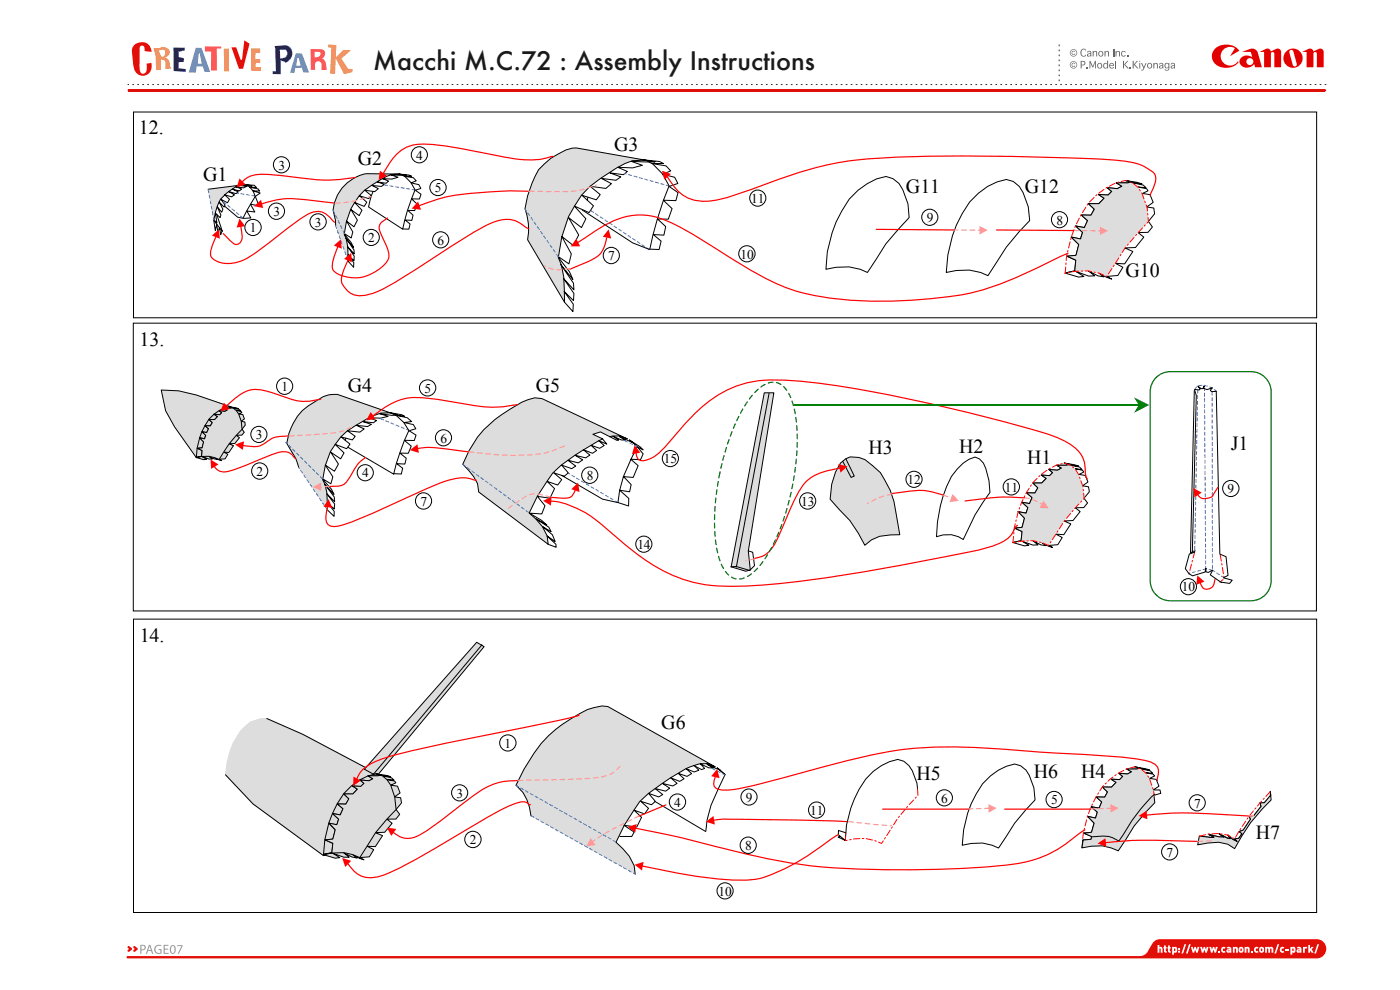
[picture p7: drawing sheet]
<svg xmlns="http://www.w3.org/2000/svg" width="297mm" height="210mm" viewBox="0 0 297 210" stroke-linecap="round" stroke-linejoin="round" font-family="sans-serif">
<defs><g id="words">
<text font-size="5.3" fill="#1a1a1a" x="79.2" y="14.9">Macchi M.C.72 : Assembly Instructions</text>
<g font-size="4.2">
<text x="29.5" y="28.3">12.</text>
<text x="75.9" y="34.9">G2</text>
<text x="130.3" y="31.9">G3</text>
<text x="43.1" y="38.5">G1</text>
<text x="192.2" y="40.9">G11</text>
<text x="217.4" y="40.9">G12</text>
<text x="238.8" y="58.7">G10</text>
<text x="29.6" y="73.5">13.</text>
<text x="73.8" y="83.1">G4</text>
<text x="113.7" y="83.2">G5</text>
<text x="261.1" y="95.4">J1</text>
<text x="184.2" y="96.3">H3</text>
<text x="203.5" y="96.2">H2</text>
<text x="217.9" y="98.4">H1</text>
<text x="29.6" y="136.2">14.</text>
<text x="140.3" y="154.7">G6</text>
<text x="194.4" y="165.5">H5</text>
<text x="219.3" y="164.9">H6</text>
<text x="229.4" y="165.1">H4</text>
<text x="266.4" y="178">H7</text>
</g>
<g font-size="2.8">
<text x="59.1" y="36">3</text>
<text x="88.3" y="33.9">4</text>
<text x="92.2" y="40.8">5</text>
<text x="58" y="45.8">3</text>
<text x="159.4" y="43">11</text>
<text x="196.6" y="47.1">9</text>
<text x="224.1" y="47.6">8</text>
<text x="53" y="49.2">1</text>
<text x="66.8" y="48.1">3</text>
<text x="78.1" y="51.4">2</text>
<text x="92.8" y="51.9">6</text>
<text x="129" y="55.2">7</text>
<text x="157.1" y="54.9">10</text>
<text x="59.7" y="82.9">1</text>
<text x="90" y="83.3">5</text>
<text x="54.3" y="93.2">3</text>
<text x="93.4" y="93.9">6</text>
<text x="54.4" y="100.9">2</text>
<text x="76.8" y="101.3">4</text>
<text x="124.5" y="101.8">8</text>
<text x="140.8" y="98.3">15</text>
<text x="89.2" y="107.3">7</text>
<text x="170" y="107.3">13</text>
<text x="192.5" y="102.7">12</text>
<text x="213.2" y="104.3">11</text>
<text x="260.4" y="104.7">9</text>
<text x="135.2" y="116.5">14</text>
<text x="250.7" y="125.4">10</text>
<text x="107.1" y="158.6">1</text>
<text x="96.9" y="169.2">3</text>
<text x="143" y="171.1">4</text>
<text x="158.2" y="170.1">9</text>
<text x="171.9" y="172.9">11</text>
<text x="199.7" y="170.3">6</text>
<text x="223" y="170.6">5</text>
<text x="253.3" y="171.3">7</text>
<text x="99.7" y="179.1">2</text>
<text x="158.1" y="180.3">8</text>
<text x="247.5" y="181.7">7</text>
<text x="152.4" y="190">10</text>
</g>
</g></defs>
<path d="M116.4 156.1a32.1 32.1 0 0 1 8.2-5.6l3.1-.8 1.2 .2 22.8 12.8a5.6 5.6 0 0 0-5.3 0 44.6 44.6 0 0 0-10.7 7.3l-3.2 5-1.8 3.7 2.8 2.9 1 2 .2 1.8-22.1-12.3a9.5 9.5 0 0 0-3.1-6.5 35.1 35.1 0 0 1 6.9-10.5z" fill-rule="evenodd" fill="#ddd"/>
<path d="M28.3 23.8h251v43.6h-251zM28.3 131.3h251v62.3h-251zM112.6 173.1a9.5 9.5 0 0 0-3.1-6.5 32.5 32.5 0 0 1 8.4-11.9 39.6 39.6 0 0 1 6.7-4.2l3.1-.8 1.2 .2 22.8 12.8a5.6 5.6 0 0 0-5.3 0 44.6 44.6 0 0 0-10.7 7.3l-3.2 5-1.8 3.7 2.8 2.9 1 2 .2 1.8M139 170l10.7 6.4M147.2 162.4l1.6 .8 .7-.2-.9-.9 1.8 .8h.9l-1.3-.8 2.9 1.4-.8-.6 1.7 1.4M147.3 162.4l1 1-1 .4-1.8-.8 1.2 1.1-.9 .6-1.9-.6 1.2 1.1-.9 .5-1.9-.7 1.3 1.2-.9 .5-2.2-.5 1.6 1-.9 .6-2.2-.5 1.6 1.2-.9 .5-2.1-.7 1.4 1.7-.8 .7-2.3-.7 1.7 1.5-.9 1.1-2.2-.8 1.6 1.6-1 2-2.7-.3 2.1 1.4-.5 .9h-2.5M152.9 163.5l.9 .9-3 6.4-.8 3-.3 2.5" fill="none" stroke="#000" stroke-width=".21"/>
<path d="M109.4 166.6l21.3 12M112.6 173l22.1 12.4M153.8 164.4l-2.9-1.5" fill="none" stroke="#3365ff" stroke-width=".21" stroke-dasharray=".7 .5"/>
<path d="M64.1 87.1l2.5-1.8a6.4 6.4 0 0 1 5-1.6l11.2 3.9h-2.1a23.7 23.7 0 0 0-8.4 5.1 14.4 14.4 0 0 0-3.8 9l.5 1.1 .3 1.7 .2 3.7-6.1-9a10.3 10.3 0 0 0-1.9-4.1l-.7-1.1a12.9 12.9 0 0 1 3.3-6.9z" fill-rule="evenodd" fill="#ddd"/>
<path d="M63.4 99.2a10.3 10.3 0 0 0-1.9-4.1l-.7-1.1a11.7 11.7 0 0 1 5.8-8.7 6.4 6.4 0 0 1 5-1.6l11.2 3.9h-2.1a23.7 23.7 0 0 0-8.4 5.1 14.4 14.4 0 0 0-3.8 9l.5 1.1 .3 1.7 .2 3.7 1.4 1.3v-1l-1.5-1.9 1.5 1.4 .1-1.1-1.7-2.2 1.7 1.7-.1-1-2-2.7 2 2.2-.6-1.1-1.8-2.1M73.4 92.9l-.2 .5M73.8 94.9l9.7 5.7M82.8 87.6l1.2 .5 1.6 1.5 1.1 1.7a47.7 47.7 0 0 0-3.2 9.3M83.5 100.5l1.6 .1 .3-1.3-1.2-.9h1.7l.3-1.2-1.4-1.1 1.8 .1 .6-1.6-1.4-1.2h2.1l.4-1.1-1.5-.9 1.4-.5-.5-.8-2-.5 1.6-.2-.9-.8-2.5-.5 2 .2-.6-.3-2.7-.5 1.8 .6h-1.3l-2.6-.4 1.8 .6-1.6 .4-2.4-.1 1.6 .6-.7 .5-2.2-.3 1.8 .6-.8 .5-2.4-.3 1.7 .8-1 .7-2.6-.3 1.7 1.2-.6 .7-2.5-.6 2 1.5-.8 1-2.4-1 1.9 1.9-.7 1.2-2.2-1.4 1.7 2.5-.9 1.6-1.9-1.4 1.6 2.5-.4 1.5-1.7-1" fill="none" stroke="#000" stroke-width=".21"/>
<path d="M86.8 91.3l-6.5-2.7M68.5 101.6l-7.9-7.8" fill="none" stroke="#3365ff" stroke-width=".21" stroke-dasharray=".7 .5"/>
<path d="M34.2 82.7l3.7 .2 3.8 .9 7.2 2.5 .8 1.8-6.4 8.7-1.6 .3-4.7-6.5-1.9-3.5z" fill-rule="evenodd" fill="#ddd"/>
<path d="M34.2 82.7l3.7 .2 3.8 .9 7.2 2.5 .8 1.8-6.4 8.7-1.6 .3-4.7-6.5-1.9-3.5z" fill="none" stroke="#000" stroke-width=".21"/>
<path d="M44.3 89h1.2l.6-.6-.6-.5 1.1 .1 .4-.4-.5-.5 1.2 .2 .5-.3-.6-.4 1.8-.1-.8-.2 2 .4-1.1-.1 1.2 .2 .4 .3-1-.1 1 .3 .2 .2-.7 .3 .9 .1 .4 1-.8 .5 .8 .1 .1 .7-.7 .8 .5 .7-.5 .6h-1.2l.7 .5-1 1.3h-1.2l.9 .4-.9 1.5-1.1-.1 .8 .5-.5 .9-1.3 .1 .5 .3-1.5-.7 .6 .5-.7-.2-1.1-.5 .7 .6h-.7l-1.5-.6 1 .6-.6 .1-1.6-.5 1.2-.2 .1-1.2-1.1-.5 1.1-.1 .3-1.3-.9-.9 1.1 .3 .2-.8-.8-.7 1.1 .1 .3-.8-.7-.6h1.1l.4-.7z" fill-rule="evenodd" fill="#ddd"/>
<path d="M44.3 89h1.2l.6-.6-.6-.5 1.1 .1 .4-.4-.5-.5 1.2 .2 .5-.3-.6-.4 1.8-.1-.8-.2 2 .4-1.1-.1 1.2 .2 .4 .3-1-.1 1 .3 .2 .2-.7 .3 .9 .1 .4 1-.8 .5 .8 .1 .1 .7-.7 .8 .5 .7-.5 .6h-1.2l.7 .5-1 1.3h-1.2l.9 .4-.9 1.5-1.1-.1 .8 .5-.5 .9-1.3 .1 .5 .3-1.5-.7 .6 .5-.7-.2-1.1-.5 .7 .6h-.7l-1.5-.6 1 .6-.6 .1-1.6-.5 1.2-.2 .1-1.2-1.1-.5 1.1-.1 .3-1.3-.9-.9 1.1 .3 .2-.8-.8-.7 1.1 .1 .3-.8-.7-.6h1.1l.4-.7z" fill="none" stroke="#000" stroke-width=".21"/>
<path d="M45.3 87.9l1.3 .1 .4-.4-.5-.5 1.2 .2 .5-.3-.6-.4 1.8-.1-.8-.2a3.3 3.3 0 0 1 2.6 3.1l.1 1.7a25.6 25.6 0 0 0-4.8 6.4 6.3 6.3 0 0 0-4.9-.5l1.2-.2 .1-1.2-1-.5 1-.1 .3-1.3-.9-.9 1.1 .3 .2-.8-.8-.7 1.1 .1 .3-.8-.7-.6 1.1 .1 .4-.8-.7-.6h1.2l.6-.6z" fill-rule="evenodd" fill="#ddd"/>
<path d="M45.3 87.9l1.3 .1 .4-.4-.5-.5 1.2 .2 .5-.3-.6-.4 1.8-.1-.8-.2a3.3 3.3 0 0 1 2.6 3.1l.1 1.7a25.6 25.6 0 0 0-4.8 6.4 6.3 6.3 0 0 0-4.9-.5l1.2-.2 .1-1.2-1-.5 1-.1 .3-1.3-.9-.9 1.1 .3 .2-.8-.8-.7 1.1 .1 .3-.8-.7-.6 1.1 .1 .4-.8-.7-.6h1.2l.6-.6zM48.6 86.2a8.3 8.3 0 0 0-5.8 5.3l-1 3.5-.1 2" fill="none" stroke="#000" stroke-width=".21"/>
<path d="M102.6 91.2a31.1 31.1 0 0 1 9.5-6.4l1.4-.4 1.5 .2 18.1 8.5-1.7-.6-2 .1-2-1-1.6 .5 2.1 1a48.5 48.5 0 0 0-10.6 7.2l-3.3 5-1.7 3.5 1.4 1.3 1.4 1.6 1 2 .2 1.8-14.7-11.1-.3-1.8-.8-1.5-2.3-2.6 1.3-2.9 1.8-2.9z" fill-rule="evenodd" fill="#ddd"/>
<path d="M102.6 91.2a31.1 31.1 0 0 1 9.5-6.4l1.4-.4 1.5 .2 18.1 8.5-1.7-.6-2 .1-2-1-1.6 .5 2.1 1a48.5 48.5 0 0 0-10.6 7.2l-3.3 5-1.7 3.5 1.4 1.3 1.4 1.6 1 2 .2 1.8-14.7-11.1-.3-1.8-.8-1.5-2.3-2.6 1.3-2.9 1.8-2.9zM127.9 93.2l.8 1-1.7-.7 1.2 1-1 .6-1.8-.6 1.2 1.1-.9 .6-2-.8 1.4 1.1-.9 .6-2.2-.5 1.6 .9-.9 .7-2.2-.6 1.6 1.3-.8 .5-2.2-.8 1.5 1.7-.9 .7-2.2-.7 1.7 1.4-.9 1.2-2.2-.8 1.5 1.5-.9 2.1-2.7-.4 1.6 2-.7 1.7-2.6-.1 2.6 1.5 1.1 .9-2.3-1.2 2.7 1.7 .5 1-1.8-1.1 2.1 1.7 .6 1.5-1.8-1.2 1.9 1.8 .1 .6-1.7-.6M129.4 92.6l1.5 .8h.3l-1.2-.9 1.8 .8 .9 .1-1.3-.8 2.8 1.3-.7-.6 2.3 1.5 .6 .6-1.2-.6 1.2 1.5-.5 1.2-2.1-.1 1.6 1.4-1.1 2.5-2-.2 1.6 1.7-.3 1.5-2.2-.3 2 1.7-.1 1.6-2.2-.7M134.2 93.9l1 .9-3 6.3-.8 3-.3 2.4M119.3 100.9l8.5 5 3.3 .7M219.1 102.5h1.9l.9-1-1-.7 1.7 .1 .7-.6-.8-.7 1.8 .1 .8-.4-.9-.6h2l.7-.2-1.1-.3 3 .7-1.7-.2 1.9 .4 .5 .5-1.4-.1 1.6 .2 .2 .4-1 .5 1.4 .3 .5 1.3-1.1 .9 1.2 .2 .2 1-1.1 1.4 .7 1-.8 1h-1.8l1 .8-1.5 1.9-1.9 .1 1.5 .6-1.5 2.3-1.7-.1 1.3 .7-.9 1.5-2 .2 .9 .4-.9-.3-1.4-.7 .9 .7-1.1-.2-1.7-.9 1.1 .9h-1.1l-2.3-.8 1.5 .9-1 .1-2.5-.7 1.8-.4 .2-2-1.6-.7 1.6-.1 .5-2-1.3-1.4 1.7 .4 .4-1.2-1.3-1.2 1.6 .3 .5-1.3-1.1-1 1.7 .1 .7-1.1z" fill="none" stroke="#000" stroke-width=".21"/>
<path d="M98.2 98.5l14.1 10.3M135.2 94.8l-2.9-1.4M131.1 106.6l-10.6-6.3" fill="none" stroke="#3365ff" stroke-width=".21" stroke-dasharray=".7 .5"/>
<path d="M219.1 102.5h1.9l1-1-1.1-.7 1.8 .1 .6-.6-.8-.7 1.8 .1 .9-.4-1-.6h2l.7-.2-1.1-.3 1.3 .5 1 .8 .8 1.1 .8 2.5 .3 2.6-4.3 4.8-3.3 5.2-1.4-.6-1.9-.4-2.3 .1-2 .3 1.8-.4 .2-2-1.6-.7 1.6-.1 .5-2-1.3-1.3 1.7 .3 .4-1.2-1.3-1.2 1.6 .3 .5-1.3-1.1-1 1.7 .1 .7-1.1z" fill-rule="evenodd" fill="#ddd"/>
<path d="M227.1 98.7l-1.3-.5 1.1 .3-.7 .2h-2l1 .6-.9 .4-1.8-.1 .8 .7-.6 .6-1.8-.1 1.1 .7-1 1h-1.9l1.1 1-.7 1.1-1.7-.1 1.1 1-.5 1.3-1.6-.3 1.3 1.2-.4 1.2-1.7-.3 1.3 1.3-.5 2-1.6 .1 1.6 .7-.2 2-1.8 .4" fill="none" stroke="#000" stroke-width=".21"/>
<path d="M219.1 102.4a11.5 11.5 0 0 1 6.7-4.2l1.2 .4 1.1 .9 .7 1.1 .9 2.6 .3 2.5-4.2 4.8-3.4 5.2a9.8 9.8 0 0 0-7.5-.6 22.8 22.8 0 0 1 4.2-12.7z" fill="none" stroke="#f00" stroke-width=".21" stroke-dasharray="1.4 .5 .3 .5"/>
<path d="M178.3 98.2l1.2-.9 .9-.4 1.8 .1 1.3 .5 3.3 2.8a19.2 19.2 0 0 1 3.5 9.7l.6 3.4-2 .1-2.3 .3-1.7 .7-1.4 1.2-1.4-2.6-1.8-2.7-4.2-4.5 .3-3.2 .8-2.6z" fill-rule="evenodd" fill="#ddd"/>
<path d="M178.3 98.2l1.2-.9 .9-.4 1.8 .1 1.3 .5 3.3 2.8a19.2 19.2 0 0 1 3.5 9.7l.6 3.4-2 .1-2.3 .3-1.7 .7-1.4 1.2-1.4-2.6-1.8-2.7-4.2-4.5 .3-3.2 .8-2.6zM179.5 97.3l1.7 3.7-.6 .3-1.8-3.5" fill="none" stroke="#000" stroke-width=".21"/>
<path d="M162.1 83.3h2.1l-5.5 33.6 .5 4-1 .3-3.1-1z" fill-rule="evenodd" fill="#ddd"/>
<g fill="none" stroke="#000" stroke-width=".21">
<path d="M46 45.6l1.2 3.5-1.8-2.3M162.1 83.3h2.1l-5.5 33.6 .5 4-1 .3-3.1-1zM163.2 83.5l-7 36.8M204.3 98.3l1.3-.9 1.2-.4 1 .3 .8 .9 .5 1.2 .7 2.6 .2 2.4a41.5 41.5 0 0 0-5.7 10 5.8 5.8 0 0 0-5.6-.6 28.2 28.2 0 0 1 3.1-12.7l1.3-1.6zM253.4 82.9l-.8 34.2M253.4 82.6l.4 1.3-.9 33.3h-.4M253.5 82.6l.9 .1 .2-.2-.5-.6 .7 .5h.4l.3-.6-.1 .6 .7 .2 1.1-.3-.4 .5 .2 .3 .9-.1M258 83l.8 34.5M158.7 116.9l1 .2 .4 2.9-1 1M253.4 117.1l-1.1 .4-.8 3.1 .8 1.1 .7 .4 2.7-.8 .1-.8v.8l.5 .1 .9-.4M253.6 116.9l-.7 .1M258.9 117.6l1.2 .5 .4 4-.8 .4"/>
<path d="M155 120.2h1.2l2.8 .8"/>
</g>
<path d="M253.4 82.6l.7-.8 1.3-.1 1.9 .6 .8 .8M254.1 82.7l-.7 34.3M257.1 83.2l.1 37.8-1.4-.4-.3-38.1M255.9 120.7l-3.8 1M257.1 120.9l2.6 1.7" fill="none" stroke="#3365ff" stroke-width=".21" stroke-dasharray=".7 .5"/>
<path d="M253.4 117.1l-1.2 4.7M258.9 117.7l.8 5-.9 .8" fill="none" stroke="#f00" stroke-width=".21" stroke-dasharray="1.4 .5 .3 .5"/>
<path d="M44.2 40.1l7.6-.9a8.1 8.1 0 0 0-5.4 3.7l-.7 2.1-.4 1.8z" fill-rule="evenodd" fill="#ddd"/>
<path d="M52.2 39.2a3.4 3.4 0 0 1 1.9 2.5l-2.5 4.6M44.2 40.1l7.6-.9a8.1 8.1 0 0 0-5.4 3.7l-.7 2.1-.4 1.8M45.3 46.7l.4 2.2 .3-1.4 .2 1.8 .4-1.1 .2 1.6 .3-.8M54.1 41.7l1.1-.8-1.6-.4h1.5l-.4-.4-1.8-.4 1.5 .1-.5-.5-2.2-.2 1.8 .4-2.6-.2 1.5 .2-.7 .3-1.6-.2 1.2 .5-.5 .4-1.5-.4 1.2 .6-.4 .4-1.5-.4 1.1 .6-.6 .5-1.4-.5 1 1-.4 .7-1.4-.7 .9 1.2-.3 .4-1-1 .8 1.5-.3 .6-.9-1.1 .8 1.7-.2 .6-1-1 .3 2.1-.6-.7M54.2 41.7l.7 2-1.8-.4 1 1.7-1.7-.2 .8 1.4-1.6 .1-1.2-.2-2.7-2.4" fill="none" stroke="#000" stroke-width=".21"/>
<path d="M45.4 46.7l-1.2-6.5M51.6 46.3l-4.5-3.8M54.1 41.6l-3.9-.7" fill="none" stroke="#3365ff" stroke-width=".21" stroke-dasharray=".7 .5"/>
<path d="M73.7 38.7a8.1 8.1 0 0 1 4.1-1.9l7 .1-1.7 .1a18.9 18.9 0 0 0-6.9 4.5 14.3 14.3 0 0 0-3.2 8.2 12.5 12.5 0 0 1 .9 5.8l-2.7-7.6v-1.2l-.5-2.2a8.5 8.5 0 0 1 3-5.8z" fill-rule="evenodd" fill="#ddd"/>
<path d="M84.8 36.9l1.1 .5 1.3 1.3 .9 1.6a42.4 42.4 0 0 0-2.7 8.3l-7.2-4.7 1-3.3M71.2 47.9v-1.2l-.5-2.2a8.7 8.7 0 0 1 7.1-7.7l7 .1-1.7 .1a18.9 18.9 0 0 0-6.9 4.5 14.3 14.3 0 0 0-3.2 8.2 12.5 12.5 0 0 1 .9 5.8M73.1 49.7l1.4 1.8 .5 1-1.6-1.9 1.7 2.4v.9l-1.3-1.5 1.3 1.9v1l-1.3-1.2 1.3 1.6-.1 1-1.1-1.2M85.4 48.6h1.3l.3-1.1-1.1-.8h1.5l.2-1.1-1.1-1 1.5 .1 .5-1.4-1.2-1.1h1.7l.3-1-1.2-.8 1.2-.4-.4-.8-1.7-.4 1.1-.4-.6-.7-2-.3h1.6l-.5-.3-2.1-.2 1.5 .3-3.3-.1 1.6 .5-1.4 .4-1.9-.1 1.2 .5-.5 .5-1.8-.3 1.4 .5-.6 .5-2-.3 1.4 .7-.8 .7-2.1-.3 1.3 1.1-.5 .6-1.9-.6 1.5 1.4-.5 .9-2.1-.9 1.6 1.7-.6 1.1-1.7-1.2 1.3 2.2-.7 1.4-1.6-1.2 1.3 2.3-.3 1.3-1.4-.9" fill="none" stroke="#000" stroke-width=".21"/>
<path d="M71.2 47.8l2.7 7.8M73.1 49.5l-2.4-4.9M88.1 40.3l-6.7-1.1" fill="none" stroke="#3365ff" stroke-width=".21" stroke-dasharray=".7 .5"/>
<path d="M115.4 34.8a14.9 14.9 0 0 1 6-3.4h.9l14.6 2.6-2.7 .1a28.4 28.4 0 0 0-10.8 7.3 23.7 23.7 0 0 0-5 13.2l.7 1.6 .5 2.5 .2 5.4-7.9-13.2a12.4 12.4 0 0 0-.5-6.6 24 24 0 0 1 2.9-8.3z" fill-rule="evenodd" fill="#ddd"/>
<path d="M115.4 34.8a14.9 14.9 0 0 1 6-3.4h.9l14.6 2.6-2.7 .1a28.4 28.4 0 0 0-10.8 7.3 23.7 23.7 0 0 0-5 13.2l.7 1.6 .5 2.5 .2 5.4-7.9-13.2a12.4 12.4 0 0 0-.5-6.6 24 24 0 0 1 2.9-8.3zM136.9 34l1.6 .8 2 2.1 1.4 2.5a74.7 74.7 0 0 0-4.1 13.5M118.4 54.6l2.4 3.1 .7 1.6-2.5-3.2 2.7 4v1.4l-2.2-2.4 2.2 3.1v1.6l-2-2 1.9 2.7-.1 1.6-1.7-2M123.5 44.5l10.7 7 3.5 1.4M124.7 41.8l-.1 .7M137.8 52.8l2 .1 .4-1.7-1.6-1.4 2.2 .1 .4-1.8-1.7-1.6h2.3l.8-2.2-1.9-1.8 2.7 .1 .4-1.7-1.9-1.3 1.9-.7-.7-1.3-2.5-.6 1.7-.8-1-1-3-.5h2.5l-.9-.4-3.2-.4 2.3 .4-5.1-.1 2.4 .9-2.1 .5-3.1-.1 2 .9-.9 .7-2.8-.4 2.3 .8-1 .7-3.1-.3 2.1 1.1-1.2 1-3.3-.5 2.1 1.8-.8 1.1-3.1-1 2.5 2.3-.9 1.4-3.2-1.4 2.5 2.7-.9 1.9-2.8-2.1 2.2 3.6-1.2 2.3-2.4-2 2 3.8-.5 2.1-2.2-1.5M207.6 41l1.9-1.4 2-1a3.9 3.9 0 0 1 5.5 2.3l1.1 3 .3 2.9-2.2 2.4-2.7 3.2-3.9 6.1a11.5 11.5 0 0 0-8.9-.7 26.3 26.3 0 0 1 5-14.9zM230.9 43.2h2.2l1.1-1.2-1.2-.8 2 .2 .8-.8-.9-.8 2.1 .2 1-.5-1.2-.7h2.4l.9-.2-1.4-.3 2.5 .4 1.1 .3-2-.2 2.2 .5 .6 .5-1.7-.1 1.8 .3 .3 .5-1.1 .5 1.6 .3 .6 1.6-1.4 1 1.6 .2 .1 1.3-1.3 1.6 .9 1.1-1 1.2h-2.1l1.3 1-1.8 2.2-2.3 .1 1.7 .8-1.7 2.6-2-.1 1.6 .8-1 1.7-2.4 .2 1 .6-1.1-.4-1.6-.9 1.1 .8-1.3-.2-2-1 1.3 1-1.3 .1-2.7-1.1 1.8 1.1-1.2 .2-2.9-.9 2.1-.4 .2-2.3-1.8-.8 1.9-.2 .6-2.3-1.7-1.6 2 .4 .5-1.4-1.5-1.4 1.8 .4 .7-1.5-1.3-1.2h2l.8-1.2z" fill="none" stroke="#000" stroke-width=".21"/>
<path d="M142 39.5l-9.5-2.7M118.4 54.5l-7-10.2M125.3 44.7l12.5 8.3" fill="none" stroke="#3365ff" stroke-width=".21" stroke-dasharray=".7 .5"/>
<path d="M230.9 43.2h2.2l1.1-1.2-1.2-.8 2.1 .2 .7-.8-.9-.8 2.1 .2 1-.5-1.2-.7h2.4l.9-.2-1.4-.3 1.6 .5 1.1 .9 1 1.4 .9 2.8 .3 3.1-5 5.6-3.8 6a11.8 11.8 0 0 0-8.9-.7l2.1-.4 .2-2.3-1.8-.9 1.9-.1 .6-2.3-1.7-1.6 2 .4 .5-1.4-1.5-1.4 1.8 .4 .7-1.5-1.3-1.2h2l.8-1.2z" fill-rule="evenodd" fill="#ddd"/>
<path d="M240.3 38.8l-1.6-.5 1.4 .3-.9 .2h-2.4l1.2 .7-1 .5-2.1-.2 .9 .8-.7 .8-2.1-.2 1.2 .8-1.1 1.2h-2.2l1.3 1.2-.8 1.2h-2l1.3 1.2-.7 1.5-1.8-.4 1.5 1.4-.5 1.4-2-.4 1.7 1.6-.6 2.3-1.9 .1 1.8 .9-.2 2.3-2.1 .4M180.2 42.2a13.6 13.6 0 0 1 7.8-4.8l1.4 .5 1.3 1 .8 1.3 1.1 3 .3 3-5 5.5-3.9 6.1a11.4 11.4 0 0 0-8.8-.7 26.3 26.3 0 0 1 5-14.9z" fill="none" stroke="#000" stroke-width=".21"/>
<path d="M232.8 41.2l1.9-1.4 2-1a4 4 0 0 1 5.6 2.3l1.1 3 .2 2.9-4.9 5.6-3.9 6a11.4 11.4 0 0 0-8.8-.6 26.3 26.3 0 0 1 4.9-14.9z" fill="none" stroke="#f00" stroke-width=".21" stroke-dasharray="1.4 .5 .3 .5"/>
<path d="M51.1 155a6.1 6.1 0 0 1 5.5-2.6l7.6 3.4 16.4 8.6-5.8 13.2-3.5 3.3-2.7 .6-14.9-11-5.9-6.1a17.5 17.5 0 0 1 3.3-9.4z" fill-rule="evenodd" fill="#ddd"/>
<path d="M51.1 155a6.1 6.1 0 0 1 5.5-2.6l7.6 3.4 16.4 8.6-5.8 13.2-3.5 3.3-2.7 .6-14.9-11-5.9-6.1a17.5 17.5 0 0 1 3.3-9.4z" fill="none" stroke="#ddd" stroke-width=".21"/>
<path d="M56.6 152.4l7.6 3.4 16.4 8.6-5.8 13.2-3.5 3.3-2.7 .6-14.9-11-5.9-6.1" fill="none" stroke="#000" stroke-width=".21"/>
<path d="M101.1 136.2l1.6 1-22.4 27-.9 .1-2.1-1.1z" fill-rule="evenodd" fill="#ddd"/>
<path d="M102.2 136.8l-23 27.5M80.3 164.2l22.4-27-1.6-1-23.8 27 2.1 1.1" fill="none" stroke="#000" stroke-width=".21"/>
<path d="M72.9 168.4l1.9 .1 1-1.1-1-.7 1.7 .1 .7-.6-.8-.7 1.9 .1 .8-.4-1-.6h2.1l.7-.2-1.1-.3 3 .6-1.7-.1 2 .4 .5 .5-1.5-.1 1.6 .3 .3 .3-1.1 .6 1.4 .2 .6 1.4-1.2 .8 1.3 .2 .2 1.1-1.2 1.4 .8 1-.8 1h-1.9l1.1 .9-1.6 1.9-1.9 .1 1.5 .7-1.6 2.3-1.7-.1 1.4 .7-.9 1.5-2.1 .2 .9 .5-.9-.3-1.4-.8 .9 .7-1.1-.2-1.8-.9 1.2 .9h-1.2l-2.3-.8 1.5 .9-1 .1-2.5-.7 1.8-.4 .2-2-1.6-.7 1.6-.2 .5-2-1.3-1.4 1.7 .4 .3-1.3-1.3-1.1 1.7 .3 .6-1.4-1.2-1 1.8 .1 .6-1.1z" fill-rule="evenodd" fill="#ddd"/>
<path d="M72.9 168.4l1.9 .1 1-1.1-1-.7 1.7 .1 .7-.6-.8-.7 1.9 .1 .8-.4-1-.6h2.1l.7-.2-1.1-.3 3 .6-1.7-.1 2 .4 .5 .5-1.5-.1 1.6 .3 .3 .3-1.1 .6 1.4 .2 .6 1.4-1.2 .8 1.3 .2 .2 1.1-1.2 1.4 .8 1-.8 1h-1.9l1.1 .9-1.6 1.9-1.9 .1 1.5 .7-1.6 2.3-1.7-.1 1.4 .7-.9 1.5-2.1 .2 .9 .5-.9-.3-1.4-.8 .9 .7-1.1-.2-1.8-.9 1.2 .9h-1.2l-2.3-.8 1.5 .9-1 .1-2.5-.7 1.8-.4 .2-2-1.6-.7 1.6-.2 .5-2-1.3-1.4 1.7 .4 .3-1.3-1.3-1.1 1.7 .3 .6-1.4-1.2-1 1.8 .1 .6-1.1z" fill="none" stroke="#000" stroke-width=".21"/>
<path d="M72.9 168.4h1.9l1-1-1-.7 1.7 .1 .7-.6-.8-.7 1.9 .1 .8-.4-1-.6h2.1l.7-.2-1.2-.3 1.4 .5 1 .8 .8 1.2 .8 2.4 .3 2.7-1.9 2-2.4 2.9-3.4 5.3-1.5-.6-1.9-.4h-2.3l-2 .3 1.8-.3 .2-2-1.6-.7 1.6-.2 .5-2-1.3-1.4 1.7 .3 .3-1.2-1.3-1.1 1.7 .3 .6-1.4-1.3-1 1.9 .1 .6-1.2z" fill-rule="evenodd" fill="#ddd"/>
<path d="M72.9 168.4h1.9l1-1-1-.7 1.7 .1 .7-.6-.8-.7 1.9 .1 .8-.4-1-.6h2.1l.7-.2-1.2-.3 1.4 .5 1 .8 .8 1.2 .8 2.4 .3 2.7-1.9 2-2.4 2.9-3.4 5.3-1.5-.6-1.9-.4h-2.3l-2 .3 1.8-.3 .2-2-1.6-.7 1.6-.2 .5-2-1.3-1.4 1.7 .3 .3-1.2-1.3-1.1 1.7 .3 .6-1.4-1.3-1 1.9 .1 .6-1.2zM81 164.5l-1.2-.4a12.8 12.8 0 0 0-9.3 8.5l-.7 2-.9 3.5-.3 3.2M244.9 168.7l1.4-.4-.2-.7h-1.5l1.3-.8-.6-1.5-1.4-.2 1-.5-.3-.4-1.5-.3 1.4 .1-.5-.5-1.9-.4 1.7 .2-3.1-.6 1.2 .3-.8 .1h-2.1l1.1 .6-.9 .5-1.9-.2 .9 .7-.7 .7-1.8-.1 1.1 .7-1 1-2-.1 1.1 1.1-.5 1.1-1.9-.1 1.2 1.1-.5 1.3-1.7-.3 1.3 1.2-.4 1.2-1.7-.3 1.4 1.4-.5 1.9-1.7 .2 1.7 .7-.1 .7-1.8 .1-.2 1.6" fill="none" stroke="#000" stroke-width=".21"/>
<path d="M233.8 166.9l2 .1 1-1-1.1-.7 1.8 .1 .7-.7-.9-.7 1.9 .2 .8-.5-1-.6h2.1l.8-.1-1.2-.3 1.4 .4 .9 .8 .8 1.2 .9 2.5 .3 2.7-2 2-2.4 2.9-3.4 5.3a9.9 9.9 0 0 0-7.7-.7l.3-1.6 1.7-.2 .1-.6-1.7-.6 1.7-.3 .5-1.9-1.4-1.4 1.7 .3 .4-1.2-1.3-1.2 1.7 .3 .5-1.3-1.2-1.1 1.9 .1 .5-1.1z" fill-rule="evenodd" fill="#ddd"/>
<path d="M179.4 176.6l-1.5-.4-.1 .9 1.5 1.2-1.5-.7 .4-.2M194.6 167.3a7.5 7.5 0 0 0-2.9-5.8l-1.2-.4a11.8 11.8 0 0 0-8.3 6.3 23.1 23.1 0 0 0-2.9 10.9M240.7 162.7l1.2 .3-.8 .1h-2.1l1 .6-.8 .5-1.9-.2 .9 .7-.7 .7-1.8-.1 1.1 .7-1 1-2-.1 1.1 1.1-.5 1.1-1.9-.1 1.2 1.1-.5 1.3-1.7-.3 1.3 1.2-.4 1.2-1.7-.3 1.4 1.4-.5 1.9-1.7 .3 1.7 .6-.1 .6-1.7 .2-.3 1.6a9.9 9.9 0 0 1 7.7 .7l3.4-5.3 2.4-2.9 2-2-.2-1.3M245 168.5a33 33 0 0 0-6.7 8.6l-.9 1.3-2.2-1-1.2-.1-2.5 .2M269.5 167.9l.1 .9-1.4 1.5h-.9l.2 .7-1.5 2-1 .2 .3 .5-1.5 2.4-1 .3 .7 .4-.7 1-.9 .2 .6 .4-1-.3-1-1 .5 .8-.6-.1-1.8-1 1.1 .7h-1.1l-2.2-.5 1.2 .6-3.1-.3" fill="none" stroke="#000" stroke-width=".21"/>
<path d="M194.6 167.4l.1 1.3-4.3 4.9-3.4 5.3a9.7 9.7 0 0 0-7.7-.6l.2-1.6M229.7 177.9a23.1 23.1 0 0 1 4.2-11.1 12.3 12.3 0 0 1 6.8-4.1l1.3 .4a7 7 0 0 1 2.9 5.7" fill="none" stroke="#f00" stroke-width=".21" stroke-dasharray="1.4 .5 .3 .5"/>
<path d="M254.4 177.3l3.2 .3-1.2-.6 2.2 .5 1.1 .1-1.1-.7 1.8 .9 .6 .1-.6-.8 1.1 1 1 .4-.6-.5 .9-.2 .7-1-.7-.4 .9-.3 1.6-2.4-.3-.6 1-.1 1.5-2-.2-.7h.9l1.3-1.5v-.9l.2 1.8a35.5 35.5 0 0 0-7.8 10.3l-1.4-.9-2-.4-2.3 .1-2.1 .4z" fill-rule="evenodd" fill="#ddd"/>
<path d="M28.3 68.6h251v61h-251zM208.4 166.3a11.7 11.7 0 0 1 6.9-4.2l1.2 .3 1.2 1 .7 1.1 .9 2.6 .3 2.6-4.3 4.9-3.5 5.3a9.7 9.7 0 0 0-7.7-.6 23.1 23.1 0 0 1 4.3-13zM254.4 177.3l3.2 .3-1.2-.6 2.2 .5 1.1 .1-1.1-.7 1.8 .9 .6 .1-.6-.8 1.1 1 1 .4-.6-.5 .9-.2 .7-1-.7-.4 .9-.3 1.6-2.4-.3-.6 1-.1 1.5-2-.2-.7h.9l1.3-1.5v-.9l.2 1.8a35.5 35.5 0 0 0-7.8 10.3l-1.4-.9-2-.4-2.3 .1-2.1 .4z" fill="none" stroke="#000" stroke-width=".21"/>
<path d="M254.5 177.4l1.8-.5 2.2-.1 2 .3 1.4 .8a43.6 43.6 0 0 1 7.6-10" fill="none" stroke="#f00" stroke-width=".21" stroke-dasharray="1.4 .5 .3 .5"/>
<path d="M227.8 48.9h5.6" fill="none" stroke="#ff9a9a" stroke-width=".25" stroke-dasharray="1 .8"/>
<path d="M233.3 48.1l1.8 .8-1.8 1z" fill="#ff9a9a"/>
<path d="M211.4 48.8l16.4 .1" fill="none" stroke="#f00" stroke-width=".25"/>
<path d="M202.2 48.8h5.7" fill="none" stroke="#ff9a9a" stroke-width=".25" stroke-dasharray="1 .8"/>
<path d="M207.8 47.9l1.7 .9-1.7 1z" fill="#ff9a9a"/>
<path d="M75.5 37.6l-.5 .1a34.1 34.1 0 0 1-12.2-.1 35.3 35.3 0 0 0-8.8-.5 4.5 4.5 0 0 0-2.5 1.4M185.9 48.7l16.4 .1" fill="none" stroke="#f00" stroke-width=".25"/>
<path d="M50.8 37.9l1.3 1.2-1.9 .7z" fill="#f00"/>
<path d="M71 47.2l-.6-.6a3.7 3.7 0 0 0-5.3-1l-4.4 3a67 67 0 0 1-9 6.5 6 6 0 0 1-6.8-.5 4.4 4.4 0 0 1 .6-3.6l.3-.7" fill="none" stroke="#f00" stroke-width=".25"/>
<path d="M45 50l1.4-1.3 .3 1.9z" fill="#f00"/>
<path d="M51.1 48.1l.2 1.7a1.56 1.56 0 0 1-1.4 2l-.9-.6-1.6-1.7" fill="none" stroke="#f00" stroke-width=".25"/>
<path d="M50.8 46.4l1.2 1.6-1.8 .3z" fill="#f00"/>
<path d="M70.9 43.1l-2.4-.3a29.5 29.5 0 0 0-10.5-.3l-2.4 .7" fill="none" stroke="#f00" stroke-width=".25"/>
<path d="M53.9 43.7l1.5-1.3 .4 1.7z" fill="#f00"/>
<path d="M71.2 43.1h.3a24.9 24.9 0 0 0 7.2-1.4" fill="none" stroke="#ff9a9a" stroke-width=".25" stroke-dasharray="1 .8"/>
<path d="M82.2 46.2l-.2 .2a2.09 2.09 0 0 0-1.2 3.2l.7 1.5a6.4 6.4 0 0 1 .9 3.7 8.2 8.2 0 0 1-11.3 2.9 2.02 2.02 0 0 1-.5-2.3l1.1-3.1" fill="none" stroke="#f00" stroke-width=".25"/>
<path d="M70.8 52.1l1.5-1.3 .2 2z" fill="#f00"/>
<path d="M117.3 33.2a17.2 17.2 0 0 1-9.1 .3l-4.5-.8a82.7 82.7 0 0 0-14.3-2.1 8 8 0 0 0-7.2 4.7l-.9 1.5" fill="none" stroke="#f00" stroke-width=".25"/>
<path d="M80.6 36.2l1.5 1.1-1.8 .9z" fill="#f00"/>
<path d="M112.2 48.5l-.4-.1a6.4 6.4 0 0 0-7.5-1.1 149.8 149.8 0 0 0-16.3 10l-4.5 2.8a15.5 15.5 0 0 1-7.2 2.6 4.1 4.1 0 0 1-3.9-3.4l.5-1.9 .9-2.1" fill="none" stroke="#f00" stroke-width=".25"/>
<path d="M73 54.9l1.5-1.3 .1 2z" fill="#f00"/>
<path d="M112.1 40.6a83.9 83.9 0 0 0-18.4 1.4l-4.7 1.6" fill="none" stroke="#f00" stroke-width=".25"/>
<path d="M88.7 42.8l.6 1.7-2-.2z" fill="#f00"/>
<path d="M112.3 40.6h3.3a24.2 24.2 0 0 0 9.3-.8l1.6-.5" fill="none" stroke="#ff9a9a" stroke-width=".25" stroke-dasharray="1 .8"/>
<path d="M128.7 50.4a5.7 5.7 0 0 1-4.3 5.3l-3.5 1.4" fill="none" stroke="#f00" stroke-width=".25"/>
<path d="M129.1 48.7l.6 1.9-1.8-.4z" fill="#f00"/>
<path d="M120.9 57a7.1 7.1 0 0 1-5.4-.6" fill="none" stroke="#ff9a9a" stroke-width=".25" stroke-dasharray="1 .8"/>
<path d="M122.6 51.4a46.9 46.9 0 0 1 8.5-4.9 13.7 13.7 0 0 1 11.4 .8 268.8 268.8 0 0 1 16.7 10 41.1 41.1 0 0 0 20 6.3 101.9 101.9 0 0 0 27.6-1.6 105.2 105.2 0 0 0 19-8l.8-.3" fill="none" stroke="#f00" stroke-width=".25"/>
<path d="M122.3 50.6l.8 1.7h-2z" fill="#f00"/>
<path d="M141.6 37.6a9.7 9.7 0 0 0 5.9 4.9 15.5 15.5 0 0 0 7.7-.9l3-1a125.4 125.4 0 0 1 18.9-6 150.2 150.2 0 0 1 25.4-1.5 540.5 540.5 0 0 1 35.3 1 10.6 10.6 0 0 1 7.1 2.7 3.2 3.2 0 0 1-.3 3.3l-.6 1.4" fill="none" stroke="#f00" stroke-width=".25"/>
<path d="M140.4 36.2l1.9 .7-1.3 1.2z" fill="#f00"/>
<path d="M68.1 84.7a11.7 11.7 0 0 1-8.4-.7l-2.2-.8a6.9 6.9 0 0 0-6.2 .3l-1.4 1-1.8 1.6" fill="none" stroke="#f00" stroke-width=".25"/>
<path d="M47.5 85.4l1.2 1.4-2 .5z" fill="#f00"/>
<path d="M62.7 97.3a3 3 0 0 0-4.1-1.2l-2 .7a53 53 0 0 1-8.8 3.3 2.27 2.27 0 0 1-2.3-1.1" fill="none" stroke="#f00" stroke-width=".25"/>
<path d="M44.7 97.5l1.7 1-1.6 1z" fill="#f00"/>
<path d="M61.1 92.5a7.1 7.1 0 0 0-5.4 1.8 6.8 6.8 0 0 1-4.1 .2" fill="none" stroke="#f00" stroke-width=".25"/>
<path d="M49.9 94.3l1.9-.7-.3 1.8z" fill="#f00"/>
<path d="M61.3 92.5l3.5-.2a34.7 34.7 0 0 0 8.5-1.1l1.2-.6M69.9 103.2l-1.8 .1" fill="none" stroke="#ff9a9a" stroke-width=".25" stroke-dasharray="1 .8"/>
<path d="M66.4 103.3l1.7-1 .1 1.9z" fill="#ff9a9a"/>
<path d="M77.5 97.1a7.1 7.1 0 0 0-2.7 3.2l-.4 .7a3.4 3.4 0 0 1-4.1 2.2h-.3M109.8 85.8a25.4 25.4 0 0 1-11.1-.1 56.5 56.5 0 0 0-11.8-1.3 16 16 0 0 0-7.7 3.8" fill="none" stroke="#f00" stroke-width=".25"/>
<path d="M78.7 87.4l1 1.5-2 .3z" fill="#f00"/>
<path d="M88.6 95.1a17.2 17.2 0 0 1 6.7 .2l4.2 .6M101 101.9a9.2 9.2 0 0 0-6.7 .2" fill="none" stroke="#f00" stroke-width=".25"/>
<path d="M87 95.5l1.6-1.3 .3 1.9z" fill="#f00"/>
<path d="M99.5 95.9a52.7 52.7 0 0 0 16.5 .1l4-1.5" fill="none" stroke="#ff9a9a" stroke-width=".25" stroke-dasharray="1 .8"/>
<path d="M122 104l-.2 .5a2.03 2.03 0 0 1-2.5 1.2l-2.2-.2" fill="none" stroke="#f00" stroke-width=".25"/>
<path d="M121.2 103.8l1.4-1.4 .3 2z" fill="#f00"/>
<path d="M116.8 105.4a8.8 8.8 0 0 0-4.5-.5l-1.7 1-3.3 2.4M217.3 105.6a8.2 8.2 0 0 1 3.6 1.3" fill="none" stroke="#ff9a9a" stroke-width=".25" stroke-dasharray="1 .8"/>
<path d="M221.4 106.2l1.1 1.6h-2z" fill="#ff9a9a"/>
<path d="M217.3 105.6a49.8 49.8 0 0 0-12.6 .7" fill="none" stroke="#f00" stroke-width=".25"/>
<path d="M200.2 105l1.6 .6" fill="none" stroke="#ff9a9a" stroke-width=".25" stroke-dasharray="1 .8"/>
<path d="M202.1 104.8l1.3 1.4-2 .3z" fill="#ff9a9a"/>
<path d="M178.1 99.3a14.3 14.3 0 0 0-6.6 2.4 16.8 16.8 0 0 0-3.8 6.2l-2.2 5.1a9.7 9.7 0 0 1-3.4 4.8l-2.2 .7M189.2 104.7l.6-.1a20.5 20.5 0 0 1 8.1-.2l2.2 .6" fill="none" stroke="#f00" stroke-width=".25"/>
<path d="M189.2 104.8l-.3 .1a12.8 12.8 0 0 0-4.9 1.9" fill="none" stroke="#ff9a9a" stroke-width=".25" stroke-dasharray="1 .8"/>
<path d="M177.8 98.5l2 .4-1.5 1.4z" fill="#f00"/>
<path d="M116.9 106.3a18.4 18.4 0 0 1 11 5.2 73 73 0 0 0 12.9 9.6 30.2 30.2 0 0 0 16.2 3.3 261.3 261.3 0 0 0 36.9-5l10.3-2a26 26 0 0 0 9.2-2.9 6.5 6.5 0 0 0 2.1-2.8l.4-.3" fill="none" stroke="#f00" stroke-width=".25"/>
<path d="M115.2 106.2l1.8-.8-.1 1.8z" fill="#f00"/>
<path d="M135 96.2a1.37 1.37 0 0 0 1.7 1.5 8.7 8.7 0 0 0 4.9-3.5 56.4 56.4 0 0 1 9.2-9.4 22.1 22.1 0 0 1 15.2-4.2 207.5 207.5 0 0 1 35.4 6l5.5 1.3a218.3 218.3 0 0 1 16.9 4.7 11.1 11.1 0 0 1 5.7 4.1 9.2 9.2 0 0 1 .8 4l.4 .9" fill="none" stroke="#f00" stroke-width=".25"/>
<path d="M134.6 94.5l1.2 1.5-1.7 .4z" fill="#f00"/>
<path d="M258.4 103.4l-.6 .9a2.14 2.14 0 0 1-3.7 .7" fill="none" stroke="#f00" stroke-width=".25"/>
<path d="M253.2 103.5l1.7 1-1.5 1z" fill="#f00"/>
<path d="M257.8 122.8a1.9 1.9 0 0 1-2.1 2.2 1.66 1.66 0 0 1-1.1-1.3" fill="none" stroke="#f00" stroke-width=".25"/>
<path d="M254 122.1l1.5 1.3-1.7 .6z" fill="#f00"/>
<path d="M257.3 121l-.5 .9 2.3 1.7M259.5 122.6l1.9 .5-.5 .7-1.8-.3" fill="none" stroke="#000" stroke-width=".21"/>
<path d="M122.8 151.6h-.1l.1 .1a207 207 0 0 1-19.1 4.1l-9.1 1.9a117.5 117.5 0 0 0-14.1 3.5 7.4 7.4 0 0 0-4.5 3.5l-.2 .4" fill="none" stroke="#f00" stroke-width=".25"/>
<path d="M75 164.7l1.5 .9-1.6 1.1z" fill="#f00"/>
<path d="M112.5 170.7l-.4-.2a1.4 1.4 0 0 0-1.4-.4 39.8 39.8 0 0 0-10.4 5.1l-3.5 2.1a105.7 105.7 0 0 1-16 8.5 5.5 5.5 0 0 1-7-2.6" fill="none" stroke="#f00" stroke-width=".25"/>
<path d="M72.6 182l1.9 .6-1.3 1.3z" fill="#f00"/>
<path d="M109.9 165.5a14.3 14.3 0 0 0-10.1 3.7l-1.1 .9a97.9 97.9 0 0 1-9.6 7 4.4 4.4 0 0 1-5.6-.5" fill="none" stroke="#f00" stroke-width=".25"/>
<path d="M82.1 175.6l2 .2-1.1 1.5z" fill="#f00"/>
<path d="M109.9 165.5l7.4-.1a68.6 68.6 0 0 0 10.9-.7 6.9 6.9 0 0 0 3.6-2.3M135.6 173.1l-6.6 3.3-3.2 2.1" fill="none" stroke="#ff9a9a" stroke-width=".25" stroke-dasharray="1 .8"/>
<path d="M125.3 177.8l1 1.5-1.9 .2z" fill="#ff9a9a"/>
<path d="M141.3 170.7l-5.7 2.4" fill="none" stroke="#f00" stroke-width=".25"/>
<path d="M231.3 171.6l4.3-.1" fill="none" stroke="#ff9a9a" stroke-width=".25" stroke-dasharray="1 .8"/>
<path d="M235.5 170.6l1.8 .8-1.7 1z" fill="#ff9a9a"/>
<path d="M213.1 171.6h18.3" fill="none" stroke="#f00" stroke-width=".25"/>
<path d="M205.4 171.6l4.4-.1" fill="none" stroke="#ff9a9a" stroke-width=".25" stroke-dasharray="1 .8"/>
<path d="M209.7 170.6l1.8 .8-1.8 1z" fill="#ff9a9a"/>
<path d="M187.2 171.6h18.2M254.2 178.5a118.2 118.2 0 0 0-19.6 .2" fill="none" stroke="#f00" stroke-width=".25"/>
<path d="M232.8 178.9l1.7-1.1 .2 1.8z" fill="#f00"/>
<path d="M254.1 178.5l2.8-.1" fill="none" stroke="#ff9a9a" stroke-width=".25" stroke-dasharray="1 .8"/>
<path d="M243.3 172.9a85 85 0 0 1 18.1 0l3.9 .2" fill="none" stroke="#f00" stroke-width=".25"/>
<path d="M241.6 173.1l1.6-1.1 .2 1.8z" fill="#f00"/>
<path d="M264.9 173.1l1.2-.2" fill="none" stroke="#ff9a9a" stroke-width=".25" stroke-dasharray="1 .8"/>
<path d="M134.9 175.7a248.7 248.7 0 0 1 21.3 4.9 119.8 119.8 0 0 0 33 3.9h6.8a148.5 148.5 0 0 0 21.3-1.6 25.8 25.8 0 0 0 11.6-6.1l1.3-.8" fill="none" stroke="#f00" stroke-width=".25"/>
<path d="M133.2 175.4l1.9-.6-.4 1.8z" fill="#f00"/>
<path d="M177.8 177.1l-1.9 1.2a45.7 45.7 0 0 1-15.2 8.1 51.1 51.1 0 0 1-14.6-.8l-9.8-1.9" fill="none" stroke="#f00" stroke-width=".25"/>
<path d="M134.6 183.4l1.9-.6-.3 1.9z" fill="#f00"/>
<path d="M151.7 164.9a1.62 1.62 0 0 0-.2 1.7 1.62 1.62 0 0 0 1.4 .9 25 25 0 0 0 7.9-1.1l9.9-2.7a160.1 160.1 0 0 1 21.3-4.8 140.8 140.8 0 0 1 27 .5l13.5 .8a68.8 68.8 0 0 1 11 1.3 2.33 2.33 0 0 1 2.3 2.4l-.3 1.7" fill="none" stroke="#f00" stroke-width=".25"/>
<path d="M152.1 163.1l.6 2-1.8-.5z" fill="#f00"/>
<circle cx="53.7" cy="48.2" r="1.73" fill="#fff"/>
<circle cx="53.7" cy="48.2" r="1.73" fill="none" stroke="#000" stroke-width=".21"/>
<circle cx="78.8" cy="50.4" r="1.72" fill="#fff"/>
<circle cx="78.8" cy="50.4" r="1.72" fill="none" stroke="#000" stroke-width=".21"/>
<circle cx="67.5" cy="47.1" r="1.73" fill="#fff"/>
<circle cx="67.5" cy="47.1" r="1.73" fill="none" stroke="#000" stroke-width=".21"/>
<circle cx="58.6" cy="44.8" r="1.73" fill="#fff"/>
<circle cx="58.6" cy="44.8" r="1.73" fill="none" stroke="#000" stroke-width=".21"/>
<circle cx="59.7" cy="35" r="1.72" fill="#fff"/>
<circle cx="59.7" cy="35" r="1.72" fill="none" stroke="#000" stroke-width=".21"/>
<circle cx="89" cy="32.8" r="1.72" fill="#fff"/>
<circle cx="89" cy="32.8" r="1.72" fill="none" stroke="#000" stroke-width=".21"/>
<circle cx="92.9" cy="39.8" r="1.73" fill="#fff"/>
<circle cx="92.9" cy="39.8" r="1.73" fill="none" stroke="#000" stroke-width=".21"/>
<circle cx="93.5" cy="50.9" r="1.72" fill="#fff"/>
<circle cx="93.5" cy="50.9" r="1.72" fill="none" stroke="#000" stroke-width=".21"/>
<circle cx="129.7" cy="54.2" r="1.73" fill="#fff"/>
<circle cx="129.7" cy="54.2" r="1.73" fill="none" stroke="#000" stroke-width=".21"/>
<circle cx="224.8" cy="46.6" r="1.72" fill="#fff"/>
<circle cx="224.8" cy="46.6" r="1.72" fill="none" stroke="#000" stroke-width=".21"/>
<circle cx="197.3" cy="46.1" r="1.72" fill="#fff"/>
<circle cx="197.3" cy="46.1" r="1.72" fill="none" stroke="#000" stroke-width=".21"/>
<circle cx="158.5" cy="53.8" r="1.73" fill="#fff"/>
<circle cx="158.5" cy="53.8" r="1.73" fill="none" stroke="#000" stroke-width=".21"/>
<circle cx="160.8" cy="42" r="1.72" fill="#fff"/>
<circle cx="160.8" cy="42" r="1.72" fill="none" stroke="#000" stroke-width=".21"/>
<circle cx="60.4" cy="81.9" r="1.73" fill="#fff"/>
<circle cx="60.4" cy="81.9" r="1.73" fill="none" stroke="#000" stroke-width=".21"/>
<circle cx="55.1" cy="99.9" r="1.73" fill="#fff"/>
<circle cx="55.1" cy="99.9" r="1.73" fill="none" stroke="#000" stroke-width=".21"/>
<circle cx="54.9" cy="92.1" r="1.72" fill="#fff"/>
<circle cx="54.9" cy="92.1" r="1.72" fill="none" stroke="#000" stroke-width=".21"/>
<circle cx="77.5" cy="100.3" r="1.72" fill="#fff"/>
<circle cx="77.5" cy="100.3" r="1.72" fill="none" stroke="#000" stroke-width=".21"/>
<circle cx="90.7" cy="82.3" r="1.73" fill="#fff"/>
<circle cx="90.7" cy="82.3" r="1.73" fill="none" stroke="#000" stroke-width=".21"/>
<circle cx="94.1" cy="92.9" r="1.72" fill="#fff"/>
<circle cx="94.1" cy="92.9" r="1.72" fill="none" stroke="#000" stroke-width=".21"/>
<circle cx="89.8" cy="106.3" r="1.73" fill="#fff"/>
<circle cx="89.8" cy="106.3" r="1.73" fill="none" stroke="#000" stroke-width=".21"/>
<circle cx="125.1" cy="100.8" r="1.73" fill="#fff"/>
<circle cx="125.1" cy="100.8" r="1.73" fill="none" stroke="#000" stroke-width=".21"/>
<circle cx="261.1" cy="103.6" r="1.73" fill="#fff"/>
<circle cx="261.1" cy="103.6" r="1.73" fill="none" stroke="#000" stroke-width=".21"/>
<circle cx="252.1" cy="124.4" r="1.72" fill="#fff"/>
<circle cx="252.1" cy="124.4" r="1.72" fill="none" stroke="#000" stroke-width=".21"/>
<circle cx="214.6" cy="103.3" r="1.73" fill="#fff"/>
<circle cx="214.6" cy="103.3" r="1.73" fill="none" stroke="#000" stroke-width=".21"/>
<circle cx="193.9" cy="101.7" r="1.72" fill="#fff"/>
<circle cx="193.9" cy="101.7" r="1.72" fill="none" stroke="#000" stroke-width=".21"/>
<circle cx="171.3" cy="106.3" r="1.73" fill="#fff"/>
<circle cx="171.3" cy="106.3" r="1.73" fill="none" stroke="#000" stroke-width=".21"/>
<circle cx="136.6" cy="115.4" r="1.72" fill="#fff"/>
<circle cx="136.6" cy="115.4" r="1.72" fill="none" stroke="#000" stroke-width=".21"/>
<circle cx="153.8" cy="189" r="1.72" fill="#fff"/>
<circle cx="153.8" cy="189" r="1.72" fill="none" stroke="#000" stroke-width=".21"/>
<circle cx="173.2" cy="171.8" r="1.72" fill="#fff"/>
<circle cx="173.2" cy="171.8" r="1.72" fill="none" stroke="#000" stroke-width=".21"/>
<circle cx="142.2" cy="97.3" r="1.72" fill="#fff"/>
<circle cx="142.2" cy="97.3" r="1.72" fill="none" stroke="#000" stroke-width=".21"/>
<path d="M168.4 85.9h73.3" fill="none" stroke="#008000" stroke-width=".42"/>
<path d="M240.6 84.3l3.2 1.6-3.2 1.7 1-1.7z" fill="#008000"/>
<path d="M245.5 79.8a4.3 4.3 0 0 1 2.8-1h17.1a4.3 4.3 0 0 1 4.3 4.3v40.1a4.3 4.3 0 0 1-4.3 4.2h-17.1a4.3 4.3 0 0 1-4.3-4.2v-40.1a4.3 4.3 0 0 1 1.5-3.3z" fill="none" stroke="#008000" stroke-width=".25"/>
<path d="M160.5 82.9a4.3 4.3 0 0 1 4.9-1.5 7.8 7.8 0 0 1 3.1 5.5 48.2 48.2 0 0 1-2.7 24.6 23.7 23.7 0 0 1-6.4 10.2 3.6 3.6 0 0 1-6-1.2 23.8 23.8 0 0 1-1.8-11.9 50.9 50.9 0 0 1 6.4-22.5l1.6-2.3z" fill="none" stroke="#008000" stroke-width=".25" stroke-dasharray="1 .8"/>
<circle cx="107.7" cy="157.6" r="1.73" fill="#fff"/>
<circle cx="107.7" cy="157.6" r="1.73" fill="none" stroke="#000" stroke-width=".21"/>
<circle cx="100.3" cy="178.1" r="1.74" fill="#fff"/>
<circle cx="100.3" cy="178.1" r="1.74" fill="none" stroke="#000" stroke-width=".21"/>
<circle cx="97.5" cy="168.2" r="1.72" fill="#fff"/>
<circle cx="97.5" cy="168.2" r="1.72" fill="none" stroke="#000" stroke-width=".21"/>
<circle cx="143.7" cy="170.1" r="1.73" fill="#fff"/>
<circle cx="143.7" cy="170.1" r="1.73" fill="none" stroke="#000" stroke-width=".21"/>
<circle cx="223.6" cy="169.6" r="1.73" fill="#fff"/>
<circle cx="223.6" cy="169.6" r="1.73" fill="none" stroke="#000" stroke-width=".21"/>
<circle cx="200.3" cy="169.2" r="1.72" fill="#fff"/>
<circle cx="200.3" cy="169.2" r="1.72" fill="none" stroke="#000" stroke-width=".21"/>
<circle cx="248.1" cy="180.7" r="1.72" fill="#fff"/>
<circle cx="248.1" cy="180.7" r="1.72" fill="none" stroke="#000" stroke-width=".21"/>
<circle cx="254" cy="170.3" r="1.72" fill="#fff"/>
<circle cx="254" cy="170.3" r="1.72" fill="none" stroke="#000" stroke-width=".21"/>
<circle cx="158.7" cy="179.3" r="1.73" fill="#fff"/>
<circle cx="158.7" cy="179.3" r="1.73" fill="none" stroke="#000" stroke-width=".21"/>
<circle cx="158.9" cy="169.1" r="1.72" fill="#fff"/>
<circle cx="158.9" cy="169.1" r="1.72" fill="none" stroke="#000" stroke-width=".21"/>
<path d="M160 118.5l-1.8 .5" fill="none" stroke="#ff9a9a" stroke-width=".25" stroke-dasharray="1 .8"/>
<path d="M69.5 108.2l-6.1-9" fill="none" stroke="#3365ff" stroke-width=".21" stroke-dasharray=".7 .5"/>
<path d="M94.3 102.1l-9 3.9a111 111 0 0 1-12.9 5.4 2.37 2.37 0 0 1-3.1-.6 5.8 5.8 0 0 1 .2-3.2" fill="none" stroke="#f00" stroke-width=".25"/>
<path d="M69.7 105.8l.7 1.9-1.8-.2z" fill="#f00"/>
<path d="M151.4 174l2.4-.3 17.8 .3 8 .3" fill="none" stroke="#f00" stroke-width=".25"/>
<path d="M149.7 174.3l1.7-1.2 .3 1.8z" fill="#f00"/>
<path d="M180 174.3l9.1 .8" fill="none" stroke="#ff9a9a" stroke-width=".25" stroke-dasharray="1 .8"/>
<g fill="#666">
<path d="M229.4 10.5l.3-.2 .4 .1 .3 .3h-.2a.46 .46 0 0 0-.6-.2 .46 .46 0 0 0-.2 .7 .46 .46 0 0 0 .2 .6 .46 .46 0 0 0 .6-.2h.2a.64 .64 0 0 1-.8 .4 .64 .64 0 0 1-.4-.8z"/>
<path d="M231.8 10.8h.2v.2l.2-.2 .5 .1 .1 1.1h-.2l-.1-.9-.2-.1-.3 .2v.8h-.2z"/>
<path d="M234.3 10.8h.2v.2l.2-.2 .5 .1 .1 1.1h-.2v-.9l-.3-.1-.3 .2v.8h-.2z"/>
<path d="M236.1 10.4h.3v1.6h-.3z"/>
<path d="M236.7 10.8h.1v.2l.3-.2 .4 .1 .1 1.1h-.2v-.9l-.2-.1-.3 .2-.1 .8h-.1z"/>
<path d="M238 10.9l.6-.1 .2 .3h-.2a.36 .36 0 0 0-.5 .1 .36 .36 0 0 0 0 .4 .36 .36 0 0 0 .5 .1h.2a.55 .55 0 0 1-.8 .2 .55 .55 0 0 1-.1-.8z"/>
<path d="M239.1 11.7h.2v.3h-.2z"/>
<path d="M230.5 14.2h.3v.3h-.3z"/>
<path d="M231.1 12.9h.2l.5 1.2 .5-1.2h.2v1.6h-.2v-1.2l-.4 1h-.2l-.4-1v1.2h-.2z"/>
<path d="M236.6 12.8h.2v1.7h-.2z"/>
<path d="M238.2 12.9h.3v.8l.6-.8h.3l-.7 .8 .8 .8h-.3l-.7-.8v.8h-.3z"/>
<path d="M239.7 14.2h.2v.3h-.2z"/>
<path d="M240.3 12.9h.2v.8l.7-.8h.2l-.7 .8 .8 .8h-.3l-.7-.8v.8h-.2z"/>
<path d="M242.1 13.4h.2l.4 .8 .3-.8h.2l-.5 1.3-.3 .3h-.3v-.2l.3-.1 .2-.2z"/>
<path d="M244.7 13.4h.2v.2l.2-.2h.4l.1 1.1h-.2v-.8l-.2-.2-.3 .3v.7h-.2z"/>
<path d="M227.4 10.9l.5-.1 .2 .2-.1 .1a.28 .28 0 0 0-.4-.1 .28 .28 0 0 0 0 .4 .28 .28 0 0 0 .4-.1l.1 .1a.43 .43 0 0 1-.6 .2 .43 .43 0 0 1-.1-.7zM227.1 11.2a.65 .65 0 0 0 1.3 0 .65 .65 0 0 0-1.3 0zM227 11.2a.78 .78 0 0 1 1.5 0 .78 .78 0 0 1-1.5 0z"/>
<path d="M230.9 11.5l-.1 .2a.27 .27 0 0 0 .4 .2 .27 .27 0 0 0 .1-.4v-.1zM230.7 10.9a.44 .44 0 0 1 .5-.1 .44 .44 0 0 1 .3 .4v.8h-.2v-.2a.38 .38 0 0 1-.5 .2 .38 .38 0 0 1-.2-.5 .38 .38 0 0 1 .5-.2h.2a.26 .26 0 0 0-.2-.4 .26 .26 0 0 0-.3 .2h-.2z"/>
<path d="M233.3 11.1a.4 .4 0 0 0-.1 .6 .4 .4 0 0 0 .6-.1v-.5l-.3-.1zM233 11.4a.58 .58 0 0 1 1.1 0 .58 .58 0 0 1-1.1 0z"/>
<path d="M227.4 13.4l.5-.1 .2 .3h-.1a.28 .28 0 0 0-.4-.1 .28 .28 0 0 0 0 .5 .28 .28 0 0 0 .4-.1h.1a.43 .43 0 0 1-.6 .2 .43 .43 0 0 1-.1-.7zM227.1 13.8a.65 .65 0 0 0 1.3 0 .65 .65 0 0 0-1.3 0zM227 13.8a.78 .78 0 0 1 1.5 0 .78 .78 0 0 1-1.5 0z"/>
<path d="M229.5 13.1v.6l.5-.1v-.5zM229.3 12.9h.4a.52 .52 0 0 1 .5 .7 .52 .52 0 0 1-.7 .3v.6h-.2z"/>
<path d="M233 13.6a.39 .39 0 0 0 0 .6 .39 .39 0 0 0 .6-.1l-.1-.5-.2-.1zM232.7 14a.6 .6 0 0 1 1.2 0 .6 .6 0 0 1-1.2 0z"/>
<path d="M234.3 13.6v.7a.38 .38 0 0 0 .6-.3 .38 .38 0 0 0-.6-.4zM234.2 13.5l.3-.2 .4 .3v-.8h.2v1.7h-.2v-.2a.55 .55 0 0 1-.8 0 .55 .55 0 0 1 .1-.8z"/>
<path d="M235.6 13.6l-.1 .2h.6a.29 .29 0 0 0-.2-.3 .29 .29 0 0 0-.3 .1zM235.5 13.5a.49 .49 0 0 1 .6-.1 .49 .49 0 0 1 .2 .6h-.8a.34 .34 0 0 0 .2 .4 .34 .34 0 0 0 .4-.2h.2a.57 .57 0 0 1-.9 .2 .57 .57 0 0 1 .1-.9z"/>
<path d="M241.7 13.4h.2v1.1h-.2zM241.7 12.9h.2v.2h-.2z"/>
<path d="M243.6 13.6a.4 .4 0 0 0 0 .6 .4 .4 0 0 0 .6-.1l-.1-.5-.2-.1zM243.3 14a.6 .6 0 0 1 1.2 0 .6 .6 0 0 1-1.2 0z"/>
<path d="M246.2 14.1l-.1 .1a.27 .27 0 0 0 .3 .2 .27 .27 0 0 0 .2-.4v-.1zM246 13.4a.44 .44 0 0 1 .5-.1 .44 .44 0 0 1 .3 .4v.8h-.2v-.1a.38 .38 0 0 1-.5 .2 .38 .38 0 0 1-.2-.5 .38 .38 0 0 1 .5-.3h.2a.26 .26 0 0 0-.2-.3 .26 .26 0 0 0-.3 .2h-.2z"/>
<path d="M247.3 13.6a.4 .4 0 0 0-.1 .6 .4 .4 0 0 0 .6 0 .39 .39 0 0 0 .1-.5 .39 .39 0 0 0-.6-.1zM247.2 13.5l.3-.2 .4 .3v-.2h.2v.9a.54 .54 0 0 1-.4 .7 .54 .54 0 0 1-.6-.3h.1a.34 .34 0 0 0 .5 .1 .34 .34 0 0 0 .2-.4v-.1a.54 .54 0 0 1-.8 0 .54 .54 0 0 1 .1-.8z"/>
<path d="M248.6 14.1l-.1 .1a.27 .27 0 0 0 .4 .2 .27 .27 0 0 0 .2-.4v-.1zM248.5 13.4a.44 .44 0 0 1 .5-.1 .44 .44 0 0 1 .3 .4v.8h-.2v-.1a.38 .38 0 0 1-.5 .2 .38 .38 0 0 1-.2-.5 .38 .38 0 0 1 .4-.3h.3a.26 .26 0 0 0-.2-.3 .26 .26 0 0 0-.3 .2h-.3z"/>
</g>
<g fill="#e60000">
<path d="M257.7 10.4a3.6 3.6 0 0 1 5.2 .4l-2 1.1 1.1-1.7a1.99 1.99 0 0 0-2.7 .7 1.99 1.99 0 0 0 .6 2.7 1.99 1.99 0 0 0 2.7-.6l.1 .3a3.5 3.5 0 0 1-5.4-.3 2.23 2.23 0 0 1 .4-2.6z"/>
<path d="M267.2 11l1.7-.7a.72 .72 0 0 1 .7 .6l1.3-.6a.72 .72 0 0 1 .9 .7v3.3h-1.5v-2.9a.36 .36 0 0 0-.3-.4 .36 .36 0 0 0-.4 .4v2.9h-1.4v-3.3z"/>
<path d="M276.2 11l1.7-.7a.73 .73 0 0 1 .7 .6l1.3-.6a.72 .72 0 0 1 .9 .7v3.3h-1.4v-2.9a.36 .36 0 0 0-.4-.4 .36 .36 0 0 0-.4 .4v2.9h-1.4v-3.3z"/>
<path d="M264.4 13.1a.75 .75 0 0 0 1.5 0 .75 .75 0 0 0-1.5 0zM263.5 11l1.7-.6a1.26 1.26 0 0 1 1.6 .8l.9 3.1h-1.4l-.2-.7a1.74 1.74 0 0 1-1.8 .7 1.74 1.74 0 0 1-1.4-1.2 1.66 1.66 0 0 1 2.8-.9l-.4-1.2z"/>
<path d="M273.6 10.7l-.1 .4 .8 2.7a.44 .44 0 0 0 .5 .3 .44 .44 0 0 0 .3-.6l-.7-2.6a.44 .44 0 0 0-.8-.2zM272.3 12.3a2.05 2.05 0 0 1 4.1 0 2.05 2.05 0 0 1-4.1 0z"/>
</g>
<path d="M281.4 17.9h-254.3" fill="none" stroke="#333" stroke-width=".21" stroke-dasharray=".4 .7" stroke-linecap="butt"/>
<g fill="#fff">
<path d="M69.4 9.2l-.1 1 .7 .2-.2 5.5 1.3 .1 .3-.2 .1-2.2 1.3 2.4 .3 .1 1.9-.5 .1-1.1-.3-.2h-.8l-1.1-1.8 1.8-1.6 .1-.2-.2-.3-2-.1-1 1.1 .1-1.8-.2-.3zM67.1 11.3l.6 .1-.2 .3-.4 .1zM63.3 13.3l.1 .3h-.2zM59.7 10.9h.8a.76 .76 0 0 1-.7 1.2zM58 9.6l.2 5.2-.6 .1-.1 .8 .2 .3h2.1l.1-2.7a.99 .99 0 0 0 1.6-.1l.6-.8-.9 2.9 .1 .3 .2 .2 1.1-.1 .3-.9 .9-.1 .3 .9 1.6 .1 .2-.3-.1-.3h1.3l.1-1.5 .3-.3 .3 .2 .2 1.6 1.3 .1 .3-.2a3.5 3.5 0 0 0-.7-2.6 1.31 1.31 0 0 0 .4-1.5 1.31 1.31 0 0 0-1.4-.8h-2l-.3 .2v4.2l-1.4-3.4-1.6-.1-.3 .6a1.9 1.9 0 0 0-1.8-2.3l-2.3 .1z"/>
<path d="M43.5 11.3h1l-.1 2.5zM42.3 12.9l.1 .3zM34.1 10.9h.2a.41 .41 0 0 1 .4 .2 .41 .41 0 0 1 0 .4l-.3 .2zM28.1 9.4l-.4 1.1a17.2 17.2 0 0 0 .6 4.7 2.24 2.24 0 0 0 3.1 .9 2.24 2.24 0 0 0 .8-3.1l-1.3 .2-.1 .3v.5a1.02 1.02 0 0 1-.5 1.3 2.28 2.28 0 0 1-.4-1.7l.1-3.5 .1-.1 .2 .2 .2 .9 1.6 .2 .4-.2 .2 .9 .1 2.8 .1 .3 1.2 .1 .3-.2v-2l.3 .2 .2 1.7 1.6-.1v.4l.3 .2 2.6 .2 .3-.3 .1 .3 .2 .1h1.5l.4-.3 .1-1h.8l.4 1.1 1.4 .1 .3-.3h1.1l.3-.2v-4.5l.8-.1 .1 4.6 .4 .4h.9l.4-.4v-4.6l1.5 4.2 .3 .2 1.1-.1 1.1-4.2 .1 4.6 .3 .2h2l.4-.4v-.9l-.3-.2h-.8v-.2h.6l.3-.2v-.9l-.1-.3-.9-.1v-.7h.7l.3-.1v-1.1l-.3-.3h-2.1l.1-.8-1.3-1-.4 .3-.4 3.3-.7-1.9-.3-.2h-1.2l-.1 .4h-1.5v-.3l-.3-.3h-3.5l-.3 .2-.1 .5-.3-.4h-1.4l-.2 .3-1.5 5.2-.1-.9-1.4-.2v-.7h.8l.3-.2 .1-1-.3-.3-.9-.2 .1-.5 1.1-.4 .1-1-.3-.1h-2.5l-.2 .3v4l-.1-.1a2.37 2.37 0 0 0-.7-1.8 1.42 1.42 0 0 0 .5-1.8 1.42 1.42 0 0 0-1.7-.7l-.9 .2h-1l-.3 .2a2.46 2.46 0 0 0-4.2-.7z"/>
</g>
<path d="M28.7 9.4a2.11 2.11 0 0 1 2.2-.3 2.11 2.11 0 0 1 1.3 1.9l-1.5-.2v-.3a.62 .62 0 0 0-.2-.7 .62 .62 0 0 0-.7 0l-.2 .5v2a8 8 0 0 0 .3 3.2l.4 .1a1.34 1.34 0 0 0 .8-1.9v-.2l1-.2a1.98 1.98 0 0 1-1.4 2.7 1.98 1.98 0 0 1-2.4-1.9l-.3-3.3a1.65 1.65 0 0 1 .7-1.4z" fill="#e01009"/>
<path d="M36.8 10.1h2.4v.6l-1.3 .3v1.1l1.1 .2v.8l-1.1 .1v1.3l1.5 .2v.5l-2.6-.1z" fill="#2b278e"/>
<path d="M43.5 9.8l3.4 .1v.4h-.9v4.7h-1.2v-4.1h-1.3z" fill="#fa5654"/>
<path d="M47.5 10.3h1.1l-.1 4.8h-.9z" fill="#f4c411"/>
<path d="M49.1 10h1l.9 2.7h.3l.5-4.1 1.1 .7-1.3 5.3h-.9z" fill="#e01009"/>
<path d="M53.3 10.3h1.9v.9h-1v1.4h1v.8h-1v.8h1.2l-.1 .8h-2z" fill="#f19127"/>
<path d="M59.4 10.5l1.2 .1a1.14 1.14 0 0 1 .1 1.3 1.14 1.14 0 0 1-1.3 .5zM58.2 9.8l.3 5.3h-.7v.6h1.8v-2.8l1 .4a1.99 1.99 0 0 0 1.4-1.6 1.99 1.99 0 0 0-.9-1.9l-.6-.2z" fill="#2b278e"/>
<g fill="#f4c411">
<path d="M69.6 9.4l1.8 .2-.3 6h-1.1l.3-5.5h-.7z"/>
<path d="M72.7 10.6h1.8l-2.1 1.8 1.4 2.2 1 .1-.1 .6-1.7 .4-1.8-3.4z"/>
</g>
<path d="M33.7 10.8a.81 .81 0 0 1 1.2-.1 .81 .81 0 0 1-.1 1.2h-.6zM32.6 10.2l.4 1.8 .1 2.8h1l.1-2.1h.6l.2 .3 .1 1.6 1.3-.1a1.38 1.38 0 0 1-.4-1.3 .98 .98 0 0 0-1.1-.9 1.14 1.14 0 0 0 1.1-1.1 1.14 1.14 0 0 0-.9-1.1z" fill="#f19127"/>
<g fill="#6484bd">
<path d="M42.2 11.3h.2l.4 2.2h-.9zM41.5 10.1l-1.5 5.3h1.5l.2-1.3h1.3l.4 1.2h1.2l-1.9-5.1z"/>
<path d="M63.1 12.3h.3l.4 1.6h-1zM62.8 11.3l-1.3 4.1h1l.1-.9 1.4-.1 .3 .9 1.3 .1-1.6-4.1z"/>
</g>
<path d="M66.7 11h1.1l.2 .2a.92 .92 0 0 1-1.2 1zM65.9 10.4v4.4h1l-.1-.8a.76 .76 0 0 1 .9-1 .76 .76 0 0 1 .5 1.1v.8l1.1-.1v-.1a3.3 3.3 0 0 0-.6-2l-.4-.3h.1a1.09 1.09 0 0 0 .1-1.9z" fill="#fa5654"/>
<path d="M224.7 9.5v7.9" fill="none" stroke="#333" stroke-width=".21" stroke-dasharray=".4 .7" stroke-linecap="butt"/>
<g fill="#e01009">
<path d="M27.3 18.9h253.8v.5h-253.8z"/>
<circle cx="27.3" cy="19.2" r=".25"/>
<circle cx="281.1" cy="19.2" r=".25"/>
</g>
<g fill="#999">
<path d="M33 200.7l.7-.3 .5 .1v.2a.78 .78 0 0 0-1.2 .6 .78 .78 0 0 0 1 .8v-.6h-.4v-.2h.7v.9a1.02 1.02 0 0 1-1.4-.2 1.02 1.02 0 0 1 .1-1.3z"/>
<path d="M34.7 200.4h1v.2h-.8v.6h.8v.2h-.8v.7h.9v.2h-1.1z"/>
<path d="M37.6 200.5h1.2l-.8 1.8h-.3l.8-1.6h-.9z"/>
<path d="M30 200.6l.1 .8a.45 .45 0 0 0 .6-.4 .47 .47 0 0 0-.7-.4zM29.8 200.4a.73 .73 0 0 1 .8 .1 .73 .73 0 0 1 .3 .8l-.5 .3h-.4v.7h-.2z"/>
<path d="M31.7 200.6l-.3 .9h.6zM31.6 200.4h.3l.6 1.9h-.2l-.2-.6h-.7l-.2 .6h-.3z"/>
<path d="M36.5 200.7l-.2 .7a.6 .6 0 0 0 .4 .8 .95 .95 0 0 0 0-1.5zM36.2 200.7a.56 .56 0 0 1 .6-.2 .56 .56 0 0 1 .4 .5 1.02 1.02 0 0 1-.6 1.4 1.07 1.07 0 0 1-.4-1.7z"/>
</g>
<g fill="#e01009">
<path d="M28.3 200.8l.4-.1 .5 .6-.7 .6-.2-.2 .3-.4-.3-.3z"/>
<path d="M27.1 200.8l.3-.1 .6 .6-.7 .6-.2-.2 .3-.4-.3-.3z"/>
<path d="M26.9 202.9l215-.1 .7-.2 .6-.4 1.5-2.4 .6-.4 .7-.2h33.4a2.05 2.05 0 0 1 2 1.9 2.05 2.05 0 0 1-1.8 2.2h-252.5l-.3-.3z"/>
</g>
<g fill="#fff">
<path d="M245.6 200.5h.3v.5a.38 .38 0 0 1 .7 .1v1h-.4v-.8l-.1-.1-.2 .1v.8h-.3z"/>
<path d="M246.9 200.6h.4v.3h.2v.3h-.2v.5l.2 .1v.3a.42 .42 0 0 1-.6-.4v-.5h-.1z"/>
<path d="M247.8 200.6h.4v.3h.2v.3h-.2v.5l.2 .1v.3a.42 .42 0 0 1-.6-.4v-.5h-.1z"/>
<path d="M251.3 200.3h.3l-.6 2h-.4z"/>
<path d="M252.3 200.3h.3l-.7 2h-.3z"/>
<path d="M252.7 200.9h.4l.1 .6 .2-.6h.3l.2 .6 .1-.6h.4l-.3 1.2h-.3l-.3-.7-.2 .7h-.3z"/>
<path d="M254.6 200.9h.4l.2 .6 .2-.6h.2l.2 .6 .2-.6h.4l-.4 1.2h-.3l-.2-.7-.2 .7h-.3z"/>
<path d="M256.5 200.9h.4l.2 .6 .2-.6h.3l.2 .6 .1-.6h.4l-.3 1.2h-.3l-.3-.7-.2 .7h-.3z"/>
<path d="M258.4 201.7h.4v.4h-.4z"/>
<path d="M259.2 201l.4-.2 .4 .2-.3 .2a.25 .25 0 0 0-.3 .3 .25 .25 0 0 0 .4 .2l.2 .2a.63 .63 0 0 1-.9 0 .63 .63 0 0 1 .1-.9z"/>
<path d="M261.5 200.9h1l.1 1.2h-.4v-.7l-.1-.2-.2 .2v.7h-.4z"/>
<path d="M264 200.9h1l.1 1.2h-.4v-.7l-.1-.2-.2 .2v.7h-.4z"/>
<path d="M265.4 201.7h.4v.4h-.4z"/>
<path d="M266.2 201l.4-.2 .4 .2-.3 .2a.25 .25 0 0 0-.3 .3 .25 .25 0 0 0 .3 .2l.3 .2a.63 .63 0 0 1-.9 0 .63 .63 0 0 1 .1-.9z"/>
<path d="M268.4 200.9h1.6l.1 1.2h-.4v-.7l-.1-.2-.2 .2v.7h-.3v-.7l-.2-.2-.1 .2v.7h-.4z"/>
<path d="M271 200.3h.4l-.7 2h-.3z"/>
<path d="M271.7 201l.4-.2 .4 .2-.4 .2a.25 .25 0 0 0-.2 .3 .25 .25 0 0 0 .3 .2l.3 .2a.63 .63 0 0 1-.9 0 .63 .63 0 0 1 .1-.9z"/>
<path d="M272.7 201.2h.7v.4h-.7z"/>
<path d="M276.4 200.9l1 .1-.3 .2h-.2l-.1 .9h-.4z"/>
<path d="M277.5 200.5h.4v.8l.3-.4h.5l-.5 .5 .5 .7h-.5l-.2-.5-.1 .5h-.4z"/>
<path d="M279.5 200.3h.3l-.6 2h-.4z"/>
<path d="M249.1 201.3v.4l.1 .1 .1-.1v-.4zM248.7 200.9l.3 .1a.5 .5 0 0 1 .7 0 .5 .5 0 0 1 0 .7l-.2 .4-.5-.1v.5h-.3z"/>
<path d="M249.9 201.7v.4h.4v-.4zM249.9 201.1v.4h.4v-.4z"/>
<path d="M260.6 201.6l.1 .2 .1-.1zM260.2 201l.5-.2 .5 .2v1.1l-.3-.1a.39 .39 0 0 1-.6 0 .39 .39 0 0 1 .1-.6l.4-.1z"/>
<path d="M263.2 201.2v.6a.27 .27 0 0 0 .2-.3 .27 .27 0 0 0-.2-.3zM262.9 201a.58 .58 0 0 1 .9 .1 .58 .58 0 0 1-.2 .8 .58 .58 0 0 1-.8-.2z"/>
<path d="M267.5 201.2l.1 .6a.27 .27 0 0 0 .2-.3 .27 .27 0 0 0-.3-.3zM267.2 201a.58 .58 0 0 1 .9 .1 .58 .58 0 0 1-.2 .8 .58 .58 0 0 1-.8-.2z"/>
<path d="M274.2 201.3v.4l.1 .1 .1-.1v-.4zM273.8 200.9l.3 .1a.5 .5 0 0 1 .7 0 .5 .5 0 0 1 0 .7l-.2 .4-.5-.1v.5h-.3z"/>
<path d="M275.4 201.6l.1 .2 .2-.1zM275.1 201l.5-.2 .4 .2 .1 1.1-.4-.1a.39 .39 0 0 1-.6 0 .39 .39 0 0 1 .1-.6l.5-.1-.2-.1h-.2z"/>
</g>
<use href="#words"/>
</svg>
